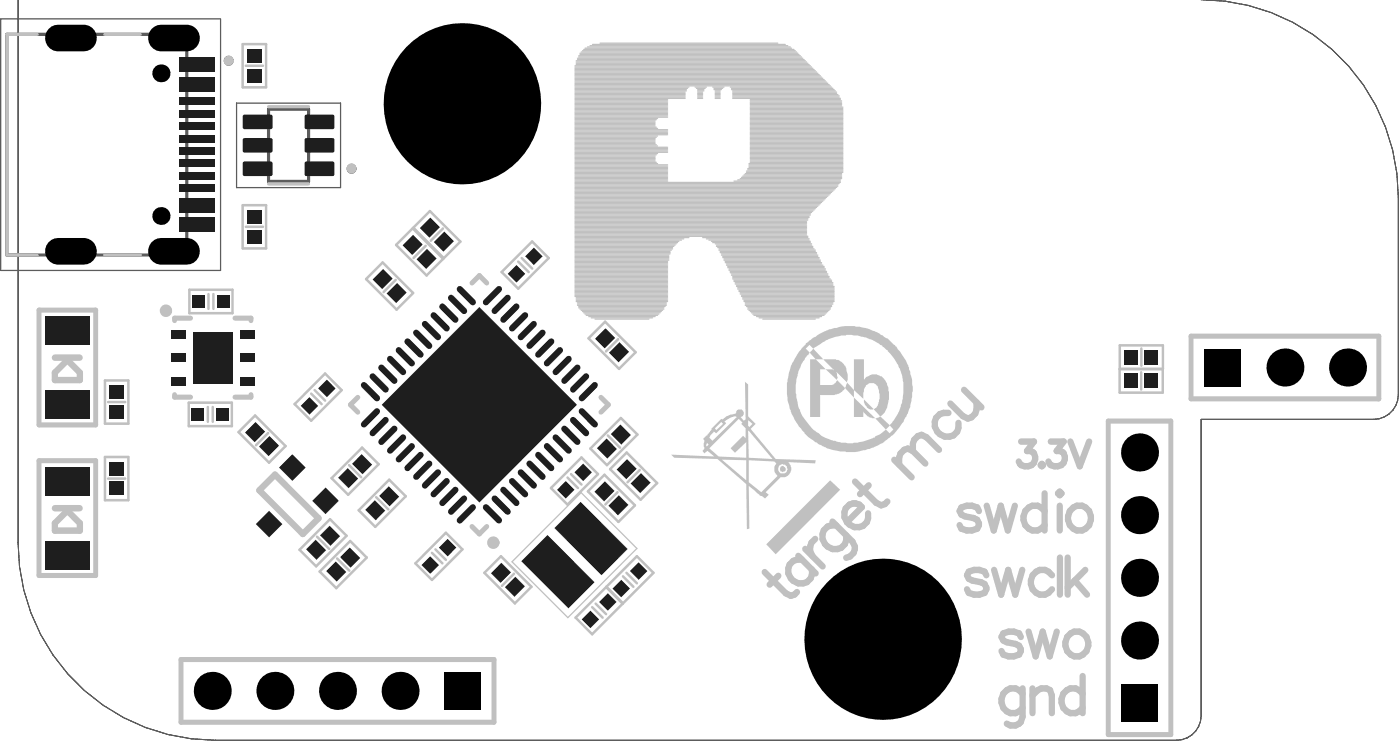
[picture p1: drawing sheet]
<svg xmlns="http://www.w3.org/2000/svg" width="95mm" height="50mm" viewBox="0 0 95 50" stroke-linecap="round" stroke-linejoin="round" font-family="sans-serif">
<path d="M0 1.3h14.9v17h-14.9zM16 7h7v5.7h-7z" fill="none" stroke="#5a5a5a" stroke-width=".08"/>
<path d="M.5 2.3h12.1v14.9h-12.1zM18.1 7.4h2.7v4.8h-2.7z" fill="none" stroke="#5a5a5a" stroke-width=".21"/>
<g fill="none" stroke="#5a5a5a" stroke-width=".34">
<circle cx="15.4" cy="4.1" r=".17"/>
<circle cx="23.7" cy="11.4" r=".17"/>
</g>
<path d="M1.2 0h79.9a13.3 13.3 0 0 1 13.3 13.3v13.3a1.66 1.66 0 0 1-1.6 1.7h-11.7v20a1.67 1.67 0 0 1-1.6 1.7h-65a13.3 13.3 0 0 1-13.3-13.4z" fill="none" stroke="#5a5a5a" stroke-width=".07"/>
<g fill="none" stroke="#c0c0c0" stroke-width=".34">
<path d="M31.9 19.1l.5-.5 .5 .5M2.6 31.1h3.9v7.8h-3.9zM2.6 20.9h3.9v7.8h-3.9zM3.7 35.8h1.7M3.7 25.7h1.7M11.8 26.6v.2h1.1M12.9 21.5h-1.1v.1M15.9 21.5h1v.1M16.9 26.6v.2h-1M24.2 26.8l-.5 .5 .5 .5M31.9 35.5l.5 .5 .5-.5M40.6 26.8l.5 .5-.5 .5"/>
<path d="M74.8 28.4h4.3v21.2h-4.3zM80.4 22.7h12.7v4.2h-12.7zM12.2 44.5h21.2v4.3h-21.2z"/>
</g>
<g fill="none" stroke="#c0c0c0" stroke-width=".17">
<path d="M12.8 19.6h2.9v1.5h-2.9zM14.1 19.9v1M14.4 19.9v1M16.4 13.9h1.6v2.9h-1.6zM16.4 3h1.6v2.9h-1.6zM16.6 15.3h1.2M16.6 4.4h1.2M25.8 17.7l2.1 2.1-1.1 1.1-2.1-2.1zM26.7 18.9l-.8 .8M27.9 15.4l2 2.1-1.1 1.1-2.1-2.1zM28.7 16.6l-.8 .8M29 14.3l2.1 2-1.1 1.1-2.1-2z"/>
<path d="M29.9 15.4l-.8 .9M35 17.7l.7 .7M35.2 17.4l.7 .7M35.9 16.3l1.2 1.1-2.1 2.1-1.1-1.1zM7.1 30.9h1.6v2.9h-1.6zM7.1 25.7h1.6v2.9h-1.6zM7.3 32.3h1.2M7.3 27.1h1.2M12.7 27.2h3v1.6h-3zM14 27.5v1M14.4 27.5v1M17.2 28.1l2.1 2-1.1 1.1-2.1-2z"/>
<path d="M18.1 29.2l-.8 .9M21 26.6l.7 .7M21.2 26.3l.8 .7M21.4 36.2l.8 .9M22 25.2l1.1 1.1-2.1 2.1-1.1-1.1zM22.3 35.1l1.1 1.1-2.1 2-1.1-1.1zM22.8 37.7l.8 .8M23.6 31.4l.8 .8M23.6 36.5l1.2 1.1-2.1 2.1-1.1-1.1zM24.5 30.2l1.1 1.1-2.1 2.1-1.1-1.1zM25.4 33.6l.8 .8M26.3 32.4l1.1 1.1-2.1 2.1-1.1-1.2z"/>
<path d="M29.2 37.3l.7 .7M29.4 37.1l.7 .7M30.1 36l1.1 1.1-2 2.1-1.1-1.2zM33.8 37.6l2.1 2-1.1 1.1-2.1-2zM34.7 38.7l-.8 .9M38.3 32.2l.7 .7M38.6 32l.7 .7M39.3 30.9l1.1 1.1-2.1 2.1-1.1-1.2zM40.8 32.1l2.1 2-1.1 1.1-2.1-2zM40.9 21.7l2 2.1-1.1 1.1-2.1-2.1zM40.9 39.6l1.1 1.2M41 39.6l1.1 1.1"/>
<path d="M41 29.4l.9 .8M41.7 33.2l-.8 .9M41.7 22.9l-.8 .8M41.9 28.2l1.1 1.1-2 2.1-1.1-1.1zM42.1 38.9l.7 .7M42.3 38.7l.7 .7M42.3 30.6l2.1 2-1.1 1.1-2.1-2zM43 37.6l1.1 1.1-4.1 4.1-1.1-1.1zM43.2 31.7l-.8 .9M75.6 24.9h2.9v1.6h-2.9zM75.6 23.3h2.9v1.6h-2.9zM77.1 25.1v1.2"/>
<path d="M77.1 23.5v1.2M40 41l.7 .7M40.2 40.8l.7 .7"/>
</g>
<path d="M2.5 2.3h-2v14.9h2M7.1 2.3h2.4M7.1 17.2h2.4M18.1 7.2h2.7M18.1 12.4h2.7" fill="none" stroke="#c0c0c0" stroke-width=".21"/>
<g fill="none" stroke="#c0c0c0" stroke-width=".09">
<path d="M38.8 4.4h15.9M38.8 4.5h16M38.8 4.6h16.1M38.8 4.7h16.2M38.8 4.8h16.3M38.8 4.9h16.3M38.8 4.9h16.4M38.8 5h16.5M38.8 5.1h16.6M38.8 5.2h16.7M38.8 5.3h16.8M38.8 5.4h16.9"/>
<path d="M38.8 5.5h16.9M38.8 5.5h17M38.8 5.6h17.1M38.8 5.7h17.2M38.8 5.8h17.3M38.8 5.9h7.7M38.8 6h7.6M38.8 6.1h7.6M38.8 6.2h7.5M38.8 6.3h7.5M38.8 6.4h7.5M38.8 6.5h7.5"/>
<path d="M38.8 6.6h7.5M38.8 6.7h6.3M38.8 6.8h6.3M38.8 6.9h6.3M38.8 7h6.3M38.8 7.1h6.3M38.8 7.2h6.3M38.8 7.3h6.3M38.8 7.4h6.3M38.8 7.5h6.3M38.8 7.6h6.3M38.8 7.7h6.3"/>
<path d="M38.8 7.8h6.3M38.8 7.9h6.3M38.8 8h5.6M38.8 8.1h5.5M38.8 8.2h5.4M38.8 8.3h5.4M38.8 8.4h5.4M38.8 8.5h5.4M38.8 8.6h5.5M38.8 8.7h5.6M38.8 8.8h6.3M38.8 8.9h6.3"/>
<path d="M38.8 9h6.3M38.8 9.1h6.3M38.8 9.2h5.6M38.8 9.3h5.5M38.8 9.4h5.4M38.8 9.5h5.4M38.8 9.6h5.4M38.8 9.7h5.4M38.8 9.8h5.5M38.8 9.9h5.6M38.8 9.9h6.3M38.8 10h6.3"/>
<path d="M38.8 10.1h6.3M38.8 10.2h6.3M38.8 10.3h6.3M38.8 10.4h5.6M38.8 10.5h5.5M38.8 10.5h5.4M38.8 10.6h5.4M38.8 10.7h5.4M38.8 10.8h5.4M38.8 10.9h5.4M38.8 11h5.5M38.8 11h5.6"/>
<path d="M38.8 11.1h6.3M38.8 11.2h6.3M38.8 11.3h6.3M38.8 11.4h6.3M38.8 11.5h6.3M38.8 11.6h6.3M38.8 11.7h6.3M38.8 11.8h6.3M38.8 11.9h6.3M38.8 12h6.3M38.8 12.1h6.3M38.8 12.2h6.3"/>
<path d="M38.8 12.3h18M38.8 12.4h17.9M38.8 12.5h17.8M38.8 12.6h17.8M38.8 12.7h17.7M38.8 12.7h17.6M38.8 12.8h17.5M38.8 12.9h17.4M38.8 13h17.4M38.8 13.1h17.3M38.8 13.2h17.2M38.8 13.2h17.1"/>
<path d="M38.8 13.3h17M38.8 13.4h16.9M38.8 13.5h16.9M38.8 13.6h16.8M38.8 13.7h16.7M38.8 13.8h16.6M38.8 13.8h16.5M38.8 13.9h16.4M38.8 14h16.3M38.8 14.1h16.3M38.8 14.2h16.2M38.8 14.3h16.1"/>
<path d="M38.8 14.3h16M38.8 14.4h15.9M38.8 14.5h15.9M38.8 14.6h15.8M38.8 14.7h15.8M38.8 14.8h15.8M38.8 14.9h15.8M38.8 14.9h15.7M38.8 15h15.7M38.8 15.1h15.7M38.8 15.2h15.7M38.8 15.3h15.7"/>
<path d="M38.8 15.4h15.7M38.8 15.5h15.7M38.8 15.6h15.7M38.8 15.7h15.7M38.8 15.8h15.7M38.8 15.9h15.7M38.8 16h15.8M38.8 16h7.7M38.8 16.1h7.4M38.8 16.2h7.2M38.8 16.3h7M38.8 16.4h7"/>
<path d="M38.8 16.5h6.9M38.8 16.5h6.8M38.8 16.6h6.7M38.8 16.7h6.6M38.8 16.8h6.6M38.8 16.9h6.5M38.8 17h6.5M38.8 17.1h6.5M38.8 17.2h6.4M38.8 17.3h6.4M38.8 17.4h6.4M38.8 17.5h6.4"/>
<path d="M38.8 17.6h6.4M38.8 17.6h6.3M38.8 17.7h6.3M38.8 17.8h6.3M38.8 17.9h6.3M38.8 18h6.3M38.8 18.1h6.3M38.8 18.2h6.3M38.8 18.3h6.3M38.8 18.4h6.3M38.8 18.5h6.3M38.8 18.6h6.3"/>
<path d="M38.8 18.7h6.3M38.8 18.8h6.3M38.8 18.9h6.3M38.8 19h6.3M38.8 19.1h6.3M38.8 19.2h6.3M38.8 19.3h6.3M38.8 19.4h6.3M38.8 19.5h6.3M38.8 19.6h6.3M38.8 19.7h6.3M38.8 19.8h6.3"/>
<path d="M38.8 19.9h6.3M38.9 4.1h15.5M38.9 4.2h15.6M38.9 4.3h15.7M38.9 4.4h15.7M39 3.9h15.2M39 4h15.3M39.1 3.8h14.9M39.1 3.8h15M39.2 3.6h14.7M39.2 3.7h14.8M39.3 3.5h14.5"/>
<path d="M39.3 3.4h14.4M39.4 3.3h14.2M39.5 3.3h14M39.7 3.2h13.7M39.8 3.1h13.4M40 3h13M40.5 2.9h12M46.9 5.9h.8M47 6h.6M47.1 6h.4M47.1 6.1h.4M47.1 6.2h.4"/>
<path d="M47.1 6.3h.4M47.1 6.4h.4M47.1 6.5h.4M47.1 6.6h.4M47.5 16h7.1M47.7 16.1h6.9M47.9 16.2h6.7M48 16.3h6.7M48.1 5.9h.8M48.1 16.4h6.6M48.2 6h.6M48.2 6h.5"/>
<path d="M48.3 6.1h.3M48.3 6.2h.3M48.3 6.3h.3M48.3 6.4h.3M48.3 6.5h.3M48.3 6.6h.3M48.3 16.5h6.5M48.4 16.5h6.4M48.4 16.6h6.5M48.5 16.7h6.4M48.6 16.8h6.4M48.6 16.9h6.5"/>
<path d="M48.6 17h6.5M48.6 17.1h6.5M48.7 17.1h6.4M48.7 17.2h6.5M48.8 17.3h6.4M48.8 17.4h6.5M48.9 17.5h6.4M48.9 17.6h6.5M49 17.6h6.4M49 17.7h6.5M49.1 17.8h6.4M49.1 17.9h6.5"/>
<path d="M49.1 18h6.6M49.1 18.1h6.6M49.2 18.2h6.5M49.3 5.9h6.9M49.3 18.3h6.5M49.3 18.4h6.5M49.4 6h6.8M49.4 6h6.9M49.4 18.5h6.5M49.4 18.6h6.5M49.5 6.1h6.9M49.5 6.2h7"/>
<path d="M49.5 6.3h7M49.5 6.4h7.1M49.5 6.5h7.2M49.5 6.6h7.2M49.5 6.6h7.3M49.5 18.7h6.5M49.5 18.8h6.6M49.6 12.2h7.2M49.6 18.9h6.6M49.6 19h6.6M49.7 19.1h6.5M49.7 19.2h6.5"/>
<path d="M49.7 19.3h6.5M49.7 19.3h6.6M49.8 12.1h7M49.8 19.4h6.5M49.8 19.5h6.5M49.9 19.6h6.4M49.9 19.7h6.4M50 12.1h6.8M50 19.8h6.3M50.1 12h6.7M50.1 19.9h6.2M50.2 11.9h6.6"/>
<path d="M50.2 11.8h6.6M50.3 11.7h6.5M50.4 11.6h6.5M50.5 11.4h6.4M50.5 11.5h6.4M50.6 11h6.3M50.6 11.1h6.3M50.6 11.2h6.3M50.6 11.3h6.3M50.7 6.7h6.1M50.7 6.8h6.1M50.7 6.9h6.1"/>
<path d="M50.7 7h6.1M50.7 7.1h6.1M50.7 7.2h6.2M50.7 7.3h6.2M50.7 7.4h6.2M50.7 7.5h6.2M50.7 7.6h6.2M50.7 7.7h6.2M50.7 7.8h6.2M50.7 7.9h6.2M50.7 8h6.2M50.7 8.1h6.2"/>
<path d="M50.7 8.2h6.2M50.7 8.3h6.2M50.7 8.4h6.2M50.7 8.5h6.2M50.7 8.6h6.2M50.7 8.7h6.2M50.7 8.8h6.2M50.7 8.9h6.2M50.7 9h6.2M50.7 9.1h6.2M50.7 9.2h6.2M50.7 9.3h6.2"/>
<path d="M50.7 9.4h6.2M50.7 9.5h6.2M50.7 9.6h6.2M50.7 9.7h6.2M50.7 9.8h6.2M50.7 9.9h6.2M50.7 10h6.2M50.7 10.1h6.2M50.7 10.2h6.2M50.7 10.3h6.2M50.7 10.4h6.2M50.7 10.5h6.2"/>
<path d="M50.7 10.6h6.2M50.7 10.7h6.2M50.7 10.8h6.2M50.7 10.9h6.2M50.7 11h6.2M38.8 20h6.3M38.9 20.1h6.2M38.9 20.2h6.2M38.9 20.3h6.2M38.9 20.4h6.2M39 20.4h6M39 20.5h6"/>
<path d="M39 20.6h6M39.1 20.7h5.8M39.1 20.8h5.7M39.2 20.9h5.6M39.2 33.3l3.8 3.7-4.7 4.7-3.7-3.8zM39.3 20.9h5.4M39.3 21h5.4M39.4 21.1h5.2M39.5 21.2h5M39.6 21.3h4.8M39.8 21.4h4.4M39.9 21.5h4.2"/>
<path d="M40.2 21.5h3.6M50.1 20h6.2M50.2 20.1h6.1M50.2 20.2h6.1M50.2 20.3h6.1M50.2 20.4h6.1M50.3 20.4h5.9M50.3 20.5h5.9M50.3 20.6h5.9M50.4 20.7h5.8M50.5 20.8h5.6M50.5 20.9h5.6"/>
<path d="M50.6 20.9h5.4M50.7 21h5.2M50.7 21.1h5.1M50.8 21.2h4.9M50.9 21.3h4.8M51.1 21.4h4.4M51.3 21.5h4M51.5 21.5h3.6"/>
</g>
<path d="M3.7 34.3h1.7M3.7 24.1h1.7M4.5 34.5l.9 .8v.5h-1.7v-.5zM4.5 24.3l.9 .9v.5h-1.7v-.5zM18.6 32l2.9 3-1 1.1-3-3z" fill="none" stroke="#c0c0c0" stroke-width=".43"/>
<g fill="#c0c0c0">
<path d="M54.7 23.3l-.3 .2 .3 .3 .2-.3 .7 .8h.5a1.04 1.04 0 0 1 1.1 1.1v.4l-.7-.7v.6l-.7-.8h-.4v1.1h.8l.3-.3 .6 .5 .1-.4 .5 .5v-2h.6v1.4a.93 .93 0 0 1 1.1-.3 .93 .93 0 0 1 .6 .8 1.99 1.99 0 0 1-.5 1.9h-.1l-.4-.5a.53 .53 0 0 1-.7-.6l.7 .6h.1a1.32 1.32 0 0 0 0-1.6 .56 .56 0 0 0-.6 0 .56 .56 0 0 0-.2 .5v.5l-.6-.7v.5l-.6-.6a1.24 1.24 0 0 1-1.1 .5h-.6v1.5h-.7v-3.9h.4l.7 .6h.4l.2 .1-.8-.7h-.5l-.4-.5-.1 .2a3.6 3.6 0 0 0-.1 4.5 3.6 3.6 0 0 0 4.3 1.1l.3-.1 .7-.5 .3 .3 .2-.3-.2-.3-.3 .3-.7-.8-.5-.1-.3-.3v.4h-.6v-1.4l1.4 1.4 .3-.1 .7 .6a3.6 3.6 0 0 0-1.5-5.9 3.6 3.6 0 0 0-3.7 .7zM53.1 26.3a4.2 4.2 0 0 1 8.5 0 4.2 4.2 0 0 1-8.5 0z"/>
<path d="M48.7 28.5l-.4 .4 .1 .1 .4-.4zM48.2 29.1l-.3 .4 .2 .3 1.6-1.6a.85 .85 0 0 0-.8 .2l.1 .2-.6 .7zM47.7 29.9v.2l.2-.1zM50.5 28.4v.3l.1 .1 .2-.2zM49.9 28.3l-2 2 .6 .5 1.9 .1v-1.1l-.8 .8-.3-.3 .9-.9 .2 .2v-.7l-.3-.3v-.1zM48.7 31l1.7 1.4v-1.3zM50.5 29.1l.1 1.8 1.6 .1zM50.6 31.1v1.5l.8 .6 1.1-1.1a.61 .61 0 0 1-.1-.8l-.1-.1zM52.7 31.7a.2 .2 0 0 1 .4 0 .2 .2 0 0 1-.4 0zM52.5 31.7a.31 .31 0 0 0 .6 0 .31 .31 0 0 0-.6 0zM45.3 30.7l2.9 .1-.4-.4-.2 .2-.2-.2 .2-.1v-.6l-.1-.1 1.2-1.3h.1l.2-.2 .6-.2a.34 .34 0 0 1 .5-.2l.1 .3-.2 .2 .2 .2 .2-.1-.1-2.5 .2 .2v2.2l.5 .4-.3 .4 1.7 2 2.7 .1-.1 .2-1.8-.1a.58 .58 0 0 1 .2 .7 .58 .58 0 0 1-.7 .3l-1 1 .2 .2-.2 .3-.4-.3-.7-.6v2.9h-.2v-3l-1.9-1.7-3-.1zM56.1 32.4l.6 .7-4.3 4.3-.7-.7z"/>
</g>
<g fill="none" stroke="#c0c0c0" stroke-width=".43">
<path d="M51.6 38.6l1.5 1.5 .3 .1 .4-.2M52.6 38.9l-.6 .6M53.9 37.5l1.2 1.2M54.2 37.8a.83 .83 0 0 0-.9 1.1 .83 .83 0 0 0 1.4 .1l.1-.5M54.4 37.1l1.2 1.1M55.1 36.4a.8 .8 0 0 0-.2 1.2M56.2 35.2l1.4 1.4a.66 .66 0 0 1 .1 .6 .66 .66 0 0 1-.6 .5M56.5 35.5a.83 .83 0 0 0-.9 1.1 .83 .83 0 0 0 1.5 .1v-.6M57.4 34.1a.64 .64 0 0 1 .8 .1l-1 1a.8 .8 0 0 1 .2-1.1zM57.7 32.5l1.5 1.4 .3 .2 .4-.2M58.6 34.7a.78 .78 0 0 1-.4 .9 .78 .78 0 0 1-1-.4M58.7 32.8l-.6 .6"/>
<path d="M60.4 31l1.2 1.2M61.6 30.5l-.3-.2-.2 .1-.3 .2-.1 .3v.5M61.6 30.5l.9 .8M63.4 30.4l-.8-.9-.4-.1h-.2l-.3 .3-.1 .8M64.1 27.9a.82 .82 0 0 0-.9 1.1 .82 .82 0 0 0 1.4 .1l.1-.5M65.1 26.3l1.2 1.2M65.9 27.2v.7l-.3 .3-.2 .1-.4-.2-.8-.9M66.1 34.5l-.1-.2-.4-.2-.7 .2-.1 .2 .1 .2 1.1 .4 .1 .2-.1 .4-.7 .1-.4-.1-.1-.2M66.6 38.8l-.1-.2-.4-.1-.7 .1-.1 .2 .1 .3 .3 .1 .8 .2 .1 .3-.1 .3-.7 .1-.4-.1-.1-.2M66.6 34.1l.5 1.7 .5-1.7 .5 1.7 .4-1.7M67.1 38.5l.5 1.6 .5-1.6 .5 1.6 .4-1.6M69 29.8h.8l-.4 .6a.53 .53 0 0 1 .5 .7 .53 .53 0 0 1-.7 .4l-.2-.1-.2-.2"/>
<path d="M70.4 31.3v.1v.1l-.1-.1zM70.5 34.5a.83 .83 0 0 0-1.4 .2 .83 .83 0 0 0 1 1.1l.4-.3M70.5 33.3v2.5M71 29.8h.8l-.4 .6a.53 .53 0 0 1 .5 .7 .53 .53 0 0 1-.7 .4l-.2-.1-.2-.2M71 38.8a.83 .83 0 0 0-1.4 .3 .83 .83 0 0 0 1 1l.4-.3M71.6 33.2l.1 .1-.1 .1-.2-.1zM71.6 34.1v1.7M71.6 37.6v2.5M72.1 37.6v2.5M72.3 29.8l.6 1.7 .7-1.7M72.5 34.3a.81 .81 0 0 1 1.2 .7 .81 .81 0 0 1-1.2 .7 .88 .88 0 0 1 0-1.4zM72.6 39.2l.8 .9"/>
<path d="M73.3 38.5l-1.2 1.2M68.9 43l-.1-.2-.3-.2-.7 .2-.2 .2 .2 .2 1 .4 .1 .4-.1 .2-.3 .1-.7-.1-.2-.2M69.1 46.5v1.9a.65 .65 0 0 1-.4 .6 .65 .65 0 0 1-.7-.1M69.1 46.8a.83 .83 0 0 0-1.5 .3 .83 .83 0 0 0 1 1l.5-.3M69.5 42.6l.4 1.7 .5-1.7 .5 1.7 .5-1.7M69.7 47l.6-.5h.4l.2 .1 .1 .4v1.1M69.7 46.5v1.6M72.3 42.8a.81 .81 0 0 1 1.2 .7 .81 .81 0 0 1-1.2 .7 .88 .88 0 0 1 0-1.4zM73.1 46.8a.83 .83 0 0 0-1.4 .3 .83 .83 0 0 0 .9 1l.5-.3M73.1 45.6v2.5"/>
</g>
<g fill="none" stroke="#c0c0c0" stroke-width=".42">
<circle cx="11.2" cy="21" r=".21"/>
<circle cx="33.3" cy="36.6" r=".21"/>
</g>
<g fill="none" stroke="#c0c0c0" stroke-width=".34">
<circle cx="15.4" cy="4.1" r=".17"/>
<circle cx="23.7" cy="11.4" r=".17"/>
</g>
<g fill="#000">
<circle cx="10.9" cy="14.6" r=".59"/>
<circle cx="10.9" cy="5" r=".59"/>
<circle cx="27.4" cy="7" r=".74"/>
<circle cx="28.3" cy="9.9" r=".74"/>
<circle cx="28.3" cy="4.1" r=".74"/>
<circle cx="31.2" cy="3.3" r=".74"/>
<circle cx="31.2" cy="11.2" r=".74"/>
<circle cx="31.2" cy="7" r="5.4"/>
<circle cx="34.1" cy="9.9" r=".74"/>
<circle cx="34.1" cy="4.1" r=".74"/>
<circle cx="34.9" cy="7" r=".74"/>
<circle cx="13.6" cy="24.9" r=".5"/>
<circle cx="13.6" cy="23.4" r=".5"/>
<circle cx="15.1" cy="24.9" r=".5"/>
<circle cx="15.1" cy="23.4" r=".5"/>
<circle cx="27.2" cy="27.3" r=".42"/>
<circle cx="28.5" cy="28.6" r=".42"/>
<circle cx="28.5" cy="26" r=".42"/>
<circle cx="29.8" cy="24.7" r=".42"/>
<circle cx="29.8" cy="27.3" r=".42"/>
<circle cx="29.8" cy="29.9" r=".42"/>
<circle cx="31.1" cy="23.4" r=".42"/>
<circle cx="31.1" cy="28.6" r=".42"/>
<circle cx="31.1" cy="26" r=".42"/>
<circle cx="31.1" cy="31.2" r=".42"/>
<circle cx="32.4" cy="24.7" r=".42"/>
<circle cx="32.4" cy="27.3" r=".42"/>
<circle cx="32.4" cy="32.5" r=".42"/>
<circle cx="32.4" cy="22.1" r=".42"/>
<circle cx="32.4" cy="29.9" r=".42"/>
<circle cx="33.7" cy="23.4" r=".42"/>
<circle cx="33.7" cy="28.6" r=".42"/>
<circle cx="33.7" cy="26" r=".42"/>
<circle cx="33.7" cy="31.2" r=".42"/>
<circle cx="35" cy="24.7" r=".42"/>
<circle cx="35" cy="27.3" r=".42"/>
<circle cx="35" cy="29.9" r=".42"/>
<circle cx="36.3" cy="28.6" r=".42"/>
<circle cx="36.3" cy="26" r=".42"/>
<circle cx="37.6" cy="27.3" r=".42"/>
<circle cx="59.6" cy="39.4" r=".74"/>
<circle cx="77" cy="30.5" r="1.27"/>
<circle cx="77" cy="39" r="1.27"/>
<circle cx="77" cy="34.8" r="1.27"/>
<circle cx="86.8" cy="24.8" r="1.27"/>
<circle cx="91" cy="24.8" r="1.27"/>
<circle cx="14.3" cy="46.6" r="1.27"/>
<circle cx="18.6" cy="46.6" r="1.27"/>
<circle cx="22.8" cy="46.6" r="1.27"/>
<circle cx="27" cy="46.6" r="1.27"/>
<circle cx="55.9" cy="43.2" r=".74"/>
<circle cx="56.7" cy="46.1" r=".74"/>
<circle cx="56.7" cy="40.2" r=".74"/>
<circle cx="59.6" cy="47.3" r=".74"/>
<circle cx="59.6" cy="43.2" r="5.4"/>
<circle cx="62.5" cy="46.1" r=".74"/>
<circle cx="62.5" cy="40.2" r=".74"/>
<circle cx="63.4" cy="43.2" r=".74"/>
<circle cx="77" cy="43.2" r="1.27"/>
</g>
<path d="M3.9 17h1.8M3.9 2.6h1.8M10.9 17h1.7M10.9 2.6h1.7" fill="none" stroke="#000" stroke-width="1.8"/>
<g fill="#000">
<path d="M81.3 23.6h2.5v2.5h-2.5z" fill-rule="evenodd"/>
<path d="M30 45.4h2.5v2.5h-2.5z" fill-rule="evenodd"/>
<path d="M75.7 46.2h2.5v2.5h-2.5z" fill-rule="evenodd"/>
</g>
<g fill="#1e1e1e">
<path d="M75.9 25.2h1v1h-1z" fill-rule="evenodd"/>
<path d="M77.3 25.2h.9v1h-.9z" fill-rule="evenodd"/>
<path d="M76 23.6h.9v1h-.9z" fill-rule="evenodd"/>
<path d="M77.3 23.6h.9v1h-.9z" fill-rule="evenodd"/>
<path d="M13 22.4h2.7v3.5h-2.7z" fill-rule="evenodd"/>
<path d="M11.5 22.3h1v.6h-1z" fill-rule="evenodd"/>
<path d="M11.5 23.9h1v.5h-1z" fill-rule="evenodd"/>
<path d="M11.5 25.4h1v.6h-1z" fill-rule="evenodd"/>
<path d="M16.2 25.4h1v.6h-1z" fill-rule="evenodd"/>
<path d="M16.2 23.9h1v.5h-1z" fill-rule="evenodd"/>
<path d="M16.2 22.3h1v.6h-1z" fill-rule="evenodd"/>
<path d="M14.6 27.6h.9v.8h-.9z" fill-rule="evenodd"/>
<path d="M13 27.6h.8v.8h-.8z" fill-rule="evenodd"/>
<path d="M12.1 14.7h2.4v1h-2.4z" fill-rule="evenodd"/>
<path d="M12.1 13.4h2.4v1h-2.4z" fill-rule="evenodd"/>
<path d="M12.1 12.4h2.4v.5h-2.4z" fill-rule="evenodd"/>
<path d="M12.1 11.6h2.4v.5h-2.4z" fill-rule="evenodd"/>
<path d="M12.1 10.8h2.4v.5h-2.4z" fill-rule="evenodd"/>
<path d="M12.1 9.9h2.4v.5h-2.4z" fill-rule="evenodd"/>
<path d="M12.1 6.6h2.4v.5h-2.4z" fill-rule="evenodd"/>
<path d="M12.1 7.4h2.4v.5h-2.4z" fill-rule="evenodd"/>
<path d="M12.1 8.3h2.4v.5h-2.4z" fill-rule="evenodd"/>
<path d="M12.1 9.1h2.4v.5h-2.4z" fill-rule="evenodd"/>
<path d="M12.1 5.2h2.4v1h-2.4z" fill-rule="evenodd"/>
<path d="M12.1 3.9h2.4v1h-2.4z" fill-rule="evenodd"/>
<path d="M16.7 14.2h1v.9h-1z" fill-rule="evenodd"/>
<path d="M16.7 15.5h1v.9h-1z" fill-rule="evenodd"/>
<path d="M16.7 4.6h1v1h-1z" fill-rule="evenodd"/>
<path d="M16.7 3.3h1v.9h-1z" fill-rule="evenodd"/>
<path d="M17.3 28.5l.6 .6-.7 .8-.6-.7z" fill-rule="evenodd"/>
<path d="M18.2 29.4l.6 .7-.7 .7-.6-.7z" fill-rule="evenodd"/>
</g>
<g fill="none" stroke="#1e1e1e" stroke-width=".42">
<path d="M31 19.5l.9 .9M33.7 19.5l-.9 .9M24.6 26l.9 .9M25.2 25.4l.8 .9M25.5 27.8l-.9 .9M25.8 24.8l.8 .9M26 28.4l-.8 .8M26.3 24.2l.9 .9M26.6 28.9l-.8 .9M26.9 23.6l.9 .9M27.2 29.5l-.9 .9M27.5 23.1l.9 .8"/>
<path d="M27.8 30.1l-.9 .9M28.1 22.5l.9 .8M28.4 30.7l-.9 .9M28.7 21.9l.9 .9M29 31.3l-.9 .9M29.3 21.3l.9 .9M29.6 31.9l-.9 .9M29.9 20.7l.9 .9M30.2 32.5l-.9 .9M30.5 20.1l.8 .9M30.8 33.1l-.9 .9M31.3 33.7l-.8 .8"/>
<path d="M31.9 34.3l-.9 .8M32.8 34.3l.9 .8M33.4 33.7l.9 .8M34 33.1l.9 .9M34.3 20.1l-.9 .9M34.6 32.5l.9 .9M34.9 20.7l-.9 .9M35.2 31.9l.9 .9M35.5 21.3l-.9 .9M35.8 31.3l.8 .9M36.1 21.9l-.9 .9M36.3 30.7l.9 .9"/>
<path d="M36.6 22.5l-.8 .8M36.9 30.1l.9 .9M37.2 23.1l-.9 .8M37.5 29.5l.9 .9M37.8 23.6l-.9 .9M38.1 28.9l.9 .9M38.4 24.2l-.9 .9M38.7 28.4l.9 .8M39 24.8l-.9 .9M39.3 27.8l.9 .9M39.6 25.4l-.9 .9M40.2 26l-.9 .9"/>
</g>
<g fill="#1e1e1e">
<path d="M32.4 20.7l6.6 6.6-6.6 6.6-6.6-6.6z" fill-rule="evenodd"/>
<path d="M13 19.9h.8v.9h-.8z" fill-rule="evenodd"/>
<path d="M14.7 19.9h.8v.9h-.8z" fill-rule="evenodd"/>
<path d="M16.4 11l.1-.1h1.8l.1 .1v.8l-.1 .1h-1.8l-.1-.1z" fill-rule="evenodd"/>
<path d="M16.4 9.4l.1-.1h1.8l.1 .1v.8l-.1 .1h-1.8l-.1-.1z" fill-rule="evenodd"/>
<path d="M16.4 7.9l.1-.2h1.8l.1 .2v.7l-.1 .1h-1.8l-.1-.1z" fill-rule="evenodd"/>
<path d="M20.6 7.9l.1-.2h1.8l.1 .2v.7l-.1 .1h-1.8l-.1-.1z" fill-rule="evenodd"/>
<path d="M20.6 9.4l.1-.1h1.8l.1 .1v.8l-.1 .1h-1.8l-.1-.1z" fill-rule="evenodd"/>
<path d="M20.6 11l.1-.1h1.8l.1 .1v.8l-.1 .1h-1.8l-.1-.1z" fill-rule="evenodd"/>
<path d="M34.8 38.9l.6 .7-.7 .7-.6-.7z" fill-rule="evenodd"/>
<path d="M33.9 38l.6 .6-.7 .8-.6-.7z" fill-rule="evenodd"/>
<path d="M7.4 31.2h1v.9h-1z" fill-rule="evenodd"/>
<path d="M7.4 32.5h1v.9h-1z" fill-rule="evenodd"/>
<path d="M7.4 26h1v.9h-1z" fill-rule="evenodd"/>
<path d="M7.4 27.4h1v.9h-1z" fill-rule="evenodd"/>
<path d="M41.8 23.1l.7 .7-.7 .7-.7-.7z" fill-rule="evenodd"/>
<path d="M40.9 22.2l.6 .6-.7 .7-.6-.6z" fill-rule="evenodd"/>
<path d="M30 15.6l.7 .7-.8 .7-.6-.7z" fill-rule="evenodd"/>
<path d="M29.1 14.7l.6 .6-.7 .7-.6-.6z" fill-rule="evenodd"/>
<path d="M21.3 36.4l.7 .7-.6 .7-.7-.7z" fill-rule="evenodd"/>
<path d="M22.3 35.5l.7 .7-.7 .7-.7-.8z" fill-rule="evenodd"/>
<path d="M23.5 31.6l.7 .7-.7 .7-.7-.7z" fill-rule="evenodd"/>
<path d="M24.4 30.7l.7 .7-.6 .6-.7-.7z" fill-rule="evenodd"/>
<path d="M34.9 17.9l.6 .6-.6 .6-.6-.6z" fill-rule="evenodd"/>
<path d="M36.1 16.7l.5 .6-.5 .6-.6-.6z" fill-rule="evenodd"/>
<path d="M30.2 36.4l.6 .6-.6 .6-.6-.6z" fill-rule="evenodd"/>
<path d="M29.1 37.6l.5 .6-.5 .5-.6-.5z" fill-rule="evenodd"/>
<path d="M23.6 37l.7 .7-.6 .6-.7-.7z" fill-rule="evenodd"/>
<path d="M22.7 37.9l.7 .7-.7 .7-.7-.7z" fill-rule="evenodd"/>
<path d="M41.9 28.7l.7 .7-.6 .6-.7-.7z" fill-rule="evenodd"/>
<path d="M41 29.6l.7 .7-.7 .7-.7-.7z" fill-rule="evenodd"/>
<path d="M43.3 31.9l.6 .7-.7 .7-.6-.7z" fill-rule="evenodd"/>
<path d="M42.3 31l.7 .6-.7 .8-.7-.7z" fill-rule="evenodd"/>
<path d="M27.9 15.9l.6 .6-.7 .7-.6-.6z" fill-rule="evenodd"/>
<path d="M28.8 16.8l.7 .6-.7 .8-.7-.7z" fill-rule="evenodd"/>
<path d="M39.9 41.2l.6 .6-.6 .6-.6-.6z" fill-rule="evenodd"/>
<path d="M41 40l.6 .6-.6 .6-.5-.6z" fill-rule="evenodd"/>
<path d="M43.1 38l.6 .6-.6 .5-.6-.5z" fill-rule="evenodd"/>
<path d="M42 39.1l.5 .6-.5 .6-.6-.6z" fill-rule="evenodd"/>
<path d="M38.2 32.5l.6 .6-.6 .6-.6-.6z" fill-rule="evenodd"/>
<path d="M39.4 31.3l.6 .6-.6 .6-.6-.6z" fill-rule="evenodd"/>
<path d="M18.2 34.5l.9 .9-.9 .9-.9-.9z" fill-rule="evenodd"/>
<path d="M22 32.9l.9 .9-.9 .9-.9-.9z" fill-rule="evenodd"/>
<path d="M19.7 30.7l.9 .9-.9 .9-.9-.9z" fill-rule="evenodd"/>
<path d="M3.1 31.5h2.9v1.9h-2.9z" fill-rule="evenodd"/>
<path d="M3.1 36.5h2.9v1.9h-2.9z" fill-rule="evenodd"/>
<path d="M3.1 21.4h2.9v1.9h-2.9z" fill-rule="evenodd"/>
<path d="M3.1 26.4h2.9v1.9h-2.9z" fill-rule="evenodd"/>
<path d="M25.9 18.2l.6 .6-.7 .7-.6-.6z" fill-rule="evenodd"/>
<path d="M26.8 19.1l.7 .7-.7 .7-.7-.7z" fill-rule="evenodd"/>
<path d="M41.8 33.4l.6 .7-.7 .7-.6-.7z" fill-rule="evenodd"/>
<path d="M40.9 32.5l.6 .6-.7 .8-.7-.7z" fill-rule="evenodd"/>
<path d="M26.3 32.8l.7 .7-.7 .7-.7-.7z" fill-rule="evenodd"/>
<path d="M25.3 33.8l.7 .7-.6 .6-.7-.7z" fill-rule="evenodd"/>
<path d="M39.2 33.9l3.2 3.2-1.8 1.7-3.2-3.1z" fill-rule="evenodd"/>
<path d="M37 36.1l3.1 3.2-1.7 1.8-3.2-3.2z" fill-rule="evenodd"/>
<path d="M22.1 25.6l.6 .6-.6 .6-.6-.6z" fill-rule="evenodd"/>
<path d="M20.9 26.8l.6 .6-.6 .6-.6-.6z" fill-rule="evenodd"/>
</g>
<g fill="#1e1e1e">
<path d="M16.4 11.8h.1v.1z"/>
<path d="M18.3 11.8h.1l-.1 .1z"/>
<path d="M18.3 10.9l.1 .1h-.1z"/>
<path d="M16.4 10.9h.1v.1h-.1z"/>
<path d="M16.4 10.2h.1v.1z"/>
<path d="M18.3 10.2h.1l-.1 .1z"/>
<path d="M18.3 9.3l.1 .1h-.1z"/>
<path d="M16.4 9.4l.1-.1v.1h-.1z"/>
<path d="M16.4 8.6h.1v.1z"/>
<path d="M18.3 8.6h.1l-.1 .1z"/>
<path d="M18.3 7.7l.1 .2h-.1z"/>
<path d="M16.4 7.8l.1-.1v.2h-.1z"/>
<path d="M20.6 8.6h.1v.1z"/>
<path d="M22.5 8.6h.1l-.1 .1z"/>
<path d="M22.5 7.7l.1 .2h-.1z"/>
<path d="M20.6 7.8l.1-.1v.2h-.1z"/>
<path d="M20.6 10.2h.1v.1z"/>
<path d="M22.5 10.2h.1l-.1 .1z"/>
<path d="M22.5 9.3l.1 .1h-.1z"/>
<path d="M20.6 9.4l.1-.1v.1h-.1z"/>
<path d="M20.6 11.8h.1v.1z"/>
<path d="M22.5 11.8h.1l-.1 .1z"/>
<path d="M22.5 10.9l.1 .1h-.1z"/>
<path d="M20.6 10.9h.1v.1h-.1z"/>
</g>
</svg>
